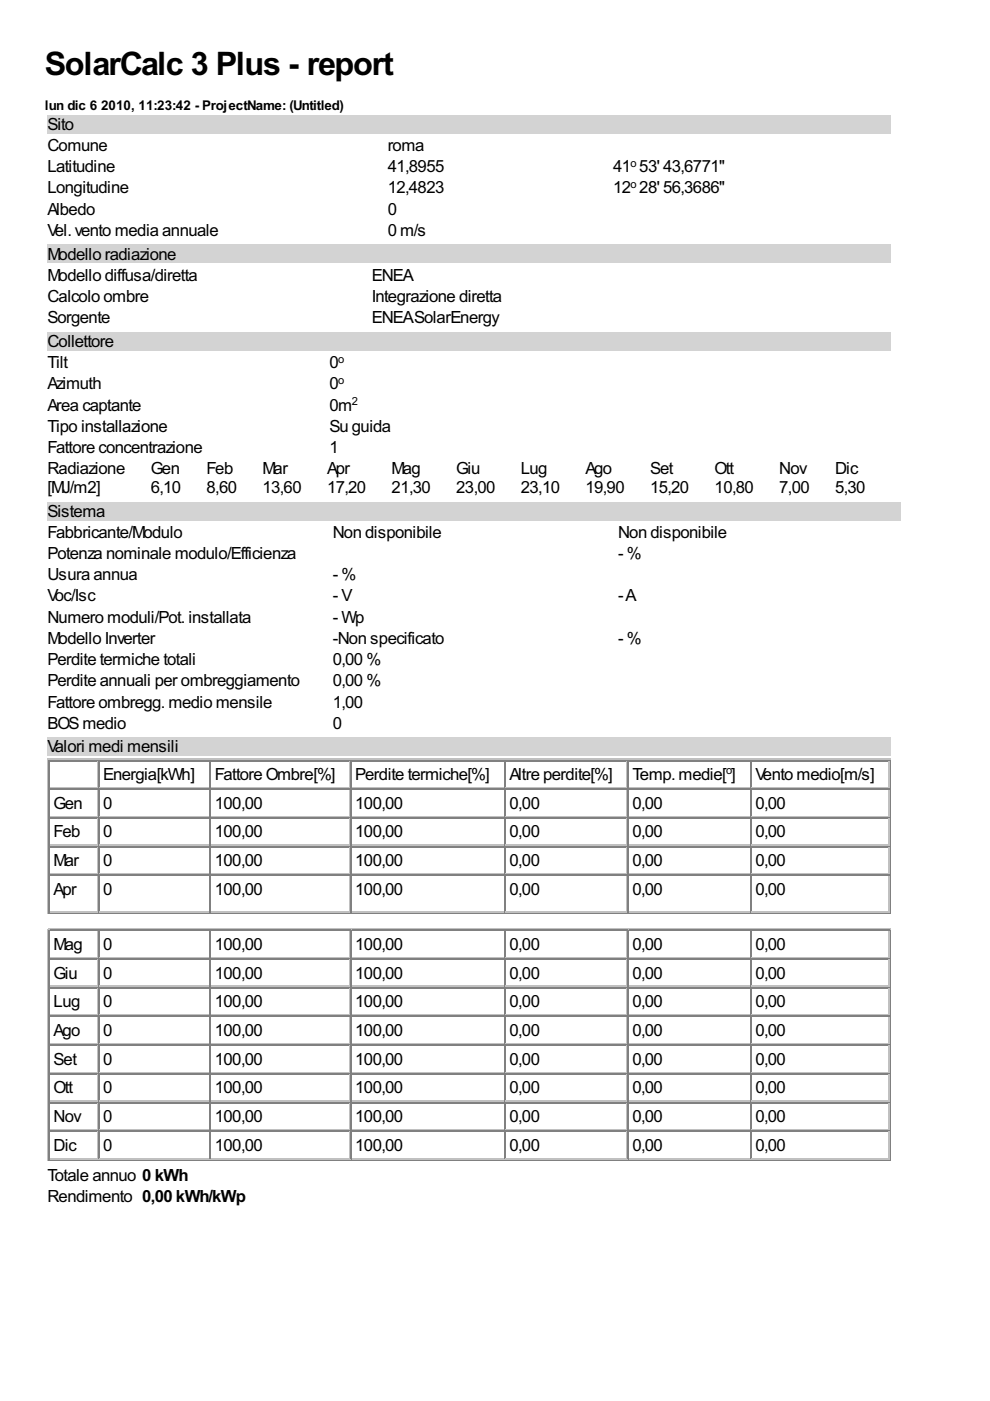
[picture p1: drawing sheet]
<svg xmlns="http://www.w3.org/2000/svg" width="210mm" height="297mm" viewBox="0 0 210 297" stroke-linecap="round" stroke-linejoin="round" font-family="sans-serif">
<defs><g id="words">
<text font-size="7.7" x="9.5" y="15.9">SolarCalc 3 Plus - report</text>
<g font-size="4">
<text x="10.1" y="27.5">Sito</text>
<text x="10.1" y="32">Comune</text>
<text x="82.2" y="32">roma</text>
<text x="10.1" y="36.5">Latitudine</text>
<text x="10.1" y="41">Longitudine</text>
<text x="82.2" y="36.5">41,8955</text>
<text x="82.2" y="41">12,4823</text>
<text x="130" y="36.5">41</text>
<text x="130" y="41">12</text>
<text x="135.5" y="36.5">53'43,6771''</text>
<text x="135.5" y="41">28'56,3686''</text>
<text x="10.1" y="45.5">Albedo</text>
<text x="82.2" y="45.5">0</text>
<text x="10.1" y="50">Vel.vento media annuale</text>
<text x="82.2" y="50">0 m/s</text>
<text x="10.1" y="55">Modello radiazione</text>
<text x="10.1" y="59.5">Modello diffusa/diretta</text>
<text x="78.8" y="59.5">ENEA</text>
<text x="10.1" y="64">Calcolo ombre</text>
<text x="78.8" y="64">Integrazione diretta</text>
<text x="10.1" y="68.5">Sorgente</text>
<text x="78.8" y="68.5">ENEASolarEnergy</text>
<text x="10.1" y="73.6">Collettore</text>
<text x="10.1" y="78.1">Tilt</text>
<text x="10.1" y="82.5">Azimuth</text>
<text x="69.8" y="78.1">0</text>
<text x="69.8" y="82.5">0</text>
<text x="10.1" y="87">Area captante</text>
<text x="69.8" y="87">0m</text>
<text x="10.1" y="91.5">Tipo installazione</text>
<text x="69.8" y="91.5">Su guida</text>
<text x="10.1" y="96">Fattore concentrazione</text>
<text x="10.1" y="100.5">Radiazione</text>
<text x="32" y="100.5">Gen</text>
<text x="43.8" y="100.5">Feb</text>
<text x="55.6" y="100.5">Mar</text>
<text x="69.3" y="100.5">Apr</text>
<text x="69.8" y="96">1</text>
<text x="83" y="100.5">Mag</text>
<text x="96.7" y="100.5">Giu</text>
<text x="110.4" y="100.5">Lug</text>
<text x="124.1" y="100.5">Ago</text>
<text x="137.8" y="100.5">Set</text>
<text x="151.5" y="100.5">Ott</text>
<text x="165.2" y="100.5">Nov</text>
<text x="177.1" y="100.5">Dic</text>
<text x="10.1" y="104.5">[MJ/m2]</text>
<text x="32" y="104.5">6,10</text>
<text x="43.8" y="104.5">8,60</text>
<text x="55.6" y="104.5">13,60</text>
<text x="69.3" y="104.5">17,20</text>
<text x="83" y="104.5">21,30</text>
<text x="96.7" y="104.5">23,00</text>
<text x="110.4" y="104.5">23,10</text>
<text x="124.1" y="104.5">19,90</text>
<text x="137.8" y="104.5">15,20</text>
<text x="151.5" y="104.5">10,80</text>
<text x="165.2" y="104.5">7,00</text>
<text x="177.1" y="104.5">5,30</text>
<text x="10.1" y="109.5">Sistema</text>
<text x="10.1" y="114">Fabbricante/Modulo</text>
<text x="10.1" y="118.5">Potenza nominale modulo/Efficienza</text>
<text x="70.6" y="114">Non disponibile</text>
<text x="131.1" y="114">Non disponibile</text>
<text x="131.1" y="118.5">- %</text>
<text x="10.1" y="123">Usura annua</text>
<text x="70.6" y="123">- %</text>
<text x="10.1" y="127.5">Voc/Isc</text>
<text x="70.6" y="127.5">- V</text>
<text x="131.1" y="127.5">-A</text>
<text x="10.1" y="132">Numero moduli/Pot.installata</text>
<text x="10.1" y="136.5">Modello Inverter</text>
<text x="70.6" y="132">- Wp</text>
<text x="70.6" y="136.5">-Non specificato</text>
<text x="131.1" y="136.5">- %</text>
<text x="10.1" y="141">Perdite termiche totali</text>
<text x="70.6" y="141">0,00 %</text>
<text x="10.1" y="145.5">Perdite annuali perombreggiamento</text>
<text x="70.6" y="145.5">0,00 %</text>
<text x="10.1" y="150">Fattore ombregg.medio mensile</text>
<text x="10.1" y="154.5">BOSmedio</text>
<text x="70.6" y="150">1,00</text>
<text x="70.6" y="154.5">0</text>
<text x="10.1" y="159.5">Valori medi mensili</text>
<text x="21.8" y="165.4">Energia[kWh]</text>
<text x="45.5" y="165.4">Fattore Ombre[%]</text>
<text x="75.3" y="165.4">Perdite termiche[%]</text>
<text x="108" y="165.4">Altre perdite[%]</text>
<text x="134.1" y="165.4">Temp.medie[ ]</text>
<text x="160.2" y="165.4">Vento medio[m/s]</text>
<text x="11.4" y="171.4">Gen</text>
<text x="21.8" y="171.4">0</text>
<text x="45.5" y="171.4">100,00</text>
<text x="75.3" y="171.4">100,00</text>
<text x="108" y="171.4">0,00</text>
<text x="134.1" y="171.4">0,00</text>
<text x="160.2" y="171.4">0,00</text>
<text x="11.4" y="177.5">Feb</text>
<text x="21.8" y="177.5">0</text>
<text x="45.5" y="177.5">100,00</text>
<text x="75.3" y="177.5">100,00</text>
<text x="108" y="177.5">0,00</text>
<text x="134.1" y="177.5">0,00</text>
<text x="160.2" y="177.5">0,00</text>
<text x="11.4" y="183.6">Mar</text>
<text x="21.8" y="183.6">0</text>
<text x="45.5" y="183.6">100,00</text>
<text x="75.3" y="183.6">100,00</text>
<text x="108" y="183.6">0,00</text>
<text x="134.1" y="183.6">0,00</text>
<text x="160.2" y="183.6">0,00</text>
<text x="11.4" y="189.7">Apr</text>
<text x="21.8" y="189.7">0</text>
<text x="45.5" y="189.7">100,00</text>
<text x="75.3" y="189.7">100,00</text>
<text x="108" y="189.7">0,00</text>
<text x="134.1" y="189.7">0,00</text>
<text x="160.2" y="189.7">0,00</text>
<text x="11.4" y="201.4">Mag</text>
<text x="21.8" y="201.4">0</text>
<text x="45.5" y="201.4">100,00</text>
<text x="75.3" y="201.4">100,00</text>
<text x="108" y="201.4">0,00</text>
<text x="134.1" y="201.4">0,00</text>
<text x="160.2" y="201.4">0,00</text>
<text x="11.4" y="207.5">Giu</text>
<text x="21.8" y="207.5">0</text>
<text x="45.5" y="207.5">100,00</text>
<text x="75.3" y="207.5">100,00</text>
<text x="108" y="207.5">0,00</text>
<text x="134.1" y="207.5">0,00</text>
<text x="160.2" y="207.5">0,00</text>
<text x="11.4" y="213.6">Lug</text>
<text x="21.8" y="213.6">0</text>
<text x="45.5" y="213.6">100,00</text>
<text x="75.3" y="213.6">100,00</text>
<text x="108" y="213.6">0,00</text>
<text x="134.1" y="213.6">0,00</text>
<text x="160.2" y="213.6">0,00</text>
<text x="11.4" y="219.7">Ago</text>
<text x="21.8" y="219.7">0</text>
<text x="45.5" y="219.7">100,00</text>
<text x="75.3" y="219.7">100,00</text>
<text x="108" y="219.7">0,00</text>
<text x="134.1" y="219.7">0,00</text>
<text x="160.2" y="219.7">0,00</text>
<text x="11.4" y="225.8">Set</text>
<text x="21.8" y="225.8">0</text>
<text x="45.5" y="225.8">100,00</text>
<text x="75.3" y="225.8">100,00</text>
<text x="108" y="225.8">0,00</text>
<text x="134.1" y="225.8">0,00</text>
<text x="160.2" y="225.8">0,00</text>
<text x="11.4" y="231.8">Ott</text>
<text x="21.8" y="231.8">0</text>
<text x="45.5" y="231.8">100,00</text>
<text x="75.3" y="231.8">100,00</text>
<text x="108" y="231.8">0,00</text>
<text x="134.1" y="231.8">0,00</text>
<text x="160.2" y="231.8">0,00</text>
<text x="11.4" y="237.9">Nov</text>
<text x="21.8" y="237.9">0</text>
<text x="45.5" y="237.9">100,00</text>
<text x="75.3" y="237.9">100,00</text>
<text x="108" y="237.9">0,00</text>
<text x="134.1" y="237.9">0,00</text>
<text x="160.2" y="237.9">0,00</text>
<text x="11.4" y="244">Dic</text>
<text x="21.8" y="244">0</text>
<text x="45.5" y="244">100,00</text>
<text x="75.3" y="244">100,00</text>
<text x="108" y="244">0,00</text>
<text x="134.1" y="244">0,00</text>
<text x="160.2" y="244">0,00</text>
<text x="10.1" y="250.4">Totale annuo 0 kWh</text>
<text x="10.1" y="254.9">Rendimento 0,00 kWh/kWp</text>
</g>
<g font-size="3.2">
<text x="9.5" y="23.3">lun dic 6</text>
<text x="21.4" y="23.3">2010, 11:23:42 - ProjectName: (Untitled)</text>
</g>
<g font-size="2.6">
<text x="133.7" y="35.3">o</text>
<text x="133.7" y="39.8">o</text>
<text x="71.7" y="76.9">o</text>
<text x="71.7" y="81.4">o</text>
<text x="74.6" y="85.9">2</text>
<text x="153.9" y="164.2">o</text>
</g>
</g></defs>
<g fill="#d3d3d3">
<path d="M10.1 24.3h178.8v4h-178.8z"/>
<path d="M10.1 24.3h5.5v4h-5.5z"/>
<path d="M10.1 51.9h178.8v3.9h-178.8z"/>
<path d="M10.1 51.9h27.2v3.9h-27.2z"/>
<path d="M10.1 70.4h178.8v3.9h-178.8z"/>
<path d="M10.1 70.4h14v3.9h-14z"/>
<path d="M10.1 106.4h180.9v3.9h-180.9z"/>
<path d="M10.1 106.4h12.1v3.9h-12.1z"/>
<path d="M10.1 156.4h178.8v3.9h-178.8z"/>
<path d="M10.1 156.4h27.7v3.9h-27.7z"/>
</g>
<g fill="none" stroke="#c0c0c0" stroke-width=".26">
<path d="M10.2 160.9v32.8M10.3 161h178.6M10.6 167.1h10.3M10.6 173.2h10.3M10.6 179.3h10.3M20.8 161.4v5.6M20.8 167.5v5.5M20.8 173.6v5.5M20.8 179.7v5.5M21.2 167.1h53.1M21.2 173.2h53.1M21.2 179.3h53.1"/>
<path d="M44.6 161.4v5.6M44.6 167.5v5.5M44.6 173.6v5.5M44.6 179.7v5.5M74.2 161.4v5.6M74.2 167.5v5.5M74.2 173.6v5.5M74.2 179.7v5.5M74.6 167.1h58.5M74.6 173.2h58.5M74.6 179.3h58.5M107 161.4v5.6"/>
<path d="M107 167.5v5.5M107 173.6v5.5M107 179.7v5.5M133 161.4v5.6M133 167.5v5.5M133 173.6v5.5M133 179.7v5.5M133.3 167.1h55.3M133.3 173.2h55.3M133.3 179.3h55.3M159.1 161.4v5.6M159.1 167.5v5.5"/>
<path d="M159.1 173.6v5.5M159.1 179.7v5.5M188.5 161.4v5.6M188.5 167.5v5.5M188.5 173.6v5.5M188.5 179.7v5.5M10.2 196.9v49.2M10.3 197h178.6M10.6 185.3h10.3M10.6 193.3h10.3M20.8 185.7v7.4M20.8 197.4v5.5"/>
<path d="M21.2 185.3h53.1M21.2 193.3h53.1M44.6 185.7v7.4M44.6 197.4v5.5M74.2 185.7v7.4M74.2 197.4v5.5M74.6 185.3h58.5M74.6 193.3h58.5M107 185.7v7.4M107 197.4v5.5M133 185.7v7.4M133 197.4v5.5"/>
<path d="M133.3 185.3h55.3M133.3 193.3h55.3M159.1 185.7v7.4M159.1 197.4v5.5M188.5 185.7v7.4M188.5 197.4v5.5M10.6 203.1h10.3M10.6 209.2h10.3M10.6 215.2h10.3M20.8 203.5v5.5M20.8 209.5v5.6M20.8 215.6v5.6"/>
<path d="M21.2 203.1h53.1M21.2 209.2h53.1M21.2 215.2h53.1M44.6 203.5v5.5M44.6 209.5v5.6M44.6 215.6v5.6M74.2 203.5v5.5M74.2 209.5v5.6M74.2 215.6v5.6M74.6 203.1h58.5M74.6 209.2h58.5M74.6 215.2h58.5"/>
<path d="M107 203.5v5.5M107 209.5v5.6M107 215.6v5.6M133 203.5v5.5M133 209.5v5.6M133 215.6v5.6M133.3 203.1h55.3M133.3 209.2h55.3M133.3 215.2h55.3M159.1 203.5v5.5M159.1 209.5v5.6M159.1 215.6v5.6"/>
<path d="M188.5 203.5v5.5M188.5 209.5v5.6M188.5 215.6v5.6M10.6 221.3h10.3M10.6 227.4h10.3M10.6 233.5h10.3M10.6 239.6h10.3M20.8 221.7v5.6M20.8 227.8v5.6M20.8 233.9v5.5M20.8 240v5.5M21.2 221.3h53.1"/>
<path d="M21.2 227.4h53.1M21.2 233.5h53.1M21.2 239.6h53.1M44.6 221.7v5.6M44.6 227.8v5.6M44.6 233.9v5.5M44.6 240v5.5M74.2 221.7v5.6M74.2 227.8v5.6M74.2 233.9v5.5M74.2 240v5.5M74.6 221.3h58.5"/>
<path d="M74.6 227.4h58.5M74.6 233.5h58.5M74.6 239.6h58.5M107 221.7v5.6M107 227.8v5.6M107 233.9v5.5M107 240v5.5M133 221.7v5.6M133 227.8v5.6M133 233.9v5.5M133 240v5.5M133.3 221.3h55.3"/>
<path d="M133.3 227.4h55.3M133.3 233.5h55.3M133.3 239.6h55.3M159.1 221.7v5.6M159.1 227.8v5.6M159.1 233.9v5.5M159.1 240v5.5M188.5 221.7v5.6M188.5 227.8v5.6M188.5 233.9v5.5M188.5 240v5.5M10.6 245.7h10.3"/>
<path d="M21.2 245.7h53.1M74.6 245.7h58.5M133.3 245.7h55.3"/>
</g>
<g fill="none" stroke="#808080" stroke-width=".26">
<path d="M10.5 161.1v32.3M10.6 161.3h10.3M10.6 167.3h10.3M10.6 173.4h10.3M10.6 179.5h10.3M21 161.1v32.3M21.2 161.3h53.1M21.2 167.3h53.1M21.2 173.4h53.1M21.2 179.5h53.1M44.6 161.1v32.3M74.5 161.1v32.3"/>
<path d="M74.6 161.3h58.5M74.6 167.3h58.5M74.6 173.4h58.5M74.6 179.5h58.5M107 161.1v32.3M133.2 161.1v32.3M133.3 161.3h55.3M133.3 167.3h55.3M133.3 173.4h55.3M133.3 179.5h55.3M159.1 161.1v32.3M188.8 161.1v32.4"/>
<path d="M10.3 193.6h178.6M10.5 197.1v48.7M10.6 185.6h10.3M10.6 197.2h10.3M21 197.1v48.7M21.2 185.6h53.1M21.2 197.2h53.1M44.6 197.1v48.7M74.5 197.1v48.7M74.6 185.6h58.5M74.6 197.2h58.5M107 197.1v48.7"/>
<path d="M133.2 197.1v48.7M133.3 185.6h55.3M133.3 197.2h55.3M159.1 197.1v48.7M188.8 197.2v48.6M10.6 203.3h10.3M10.6 209.4h10.3M10.6 215.5h10.3M21.2 203.3h53.1M21.2 209.4h53.1M21.2 215.5h53.1M74.6 203.3h58.5"/>
<path d="M74.6 209.4h58.5M74.6 215.5h58.5M133.3 203.3h55.3M133.3 209.4h55.3M133.3 215.5h55.3M10.6 221.6h10.3M10.6 227.7h10.3M10.6 233.8h10.3M10.6 239.8h10.3M21.2 221.6h53.1M21.2 227.7h53.1M21.2 233.8h53.1"/>
<path d="M21.2 239.8h53.1M74.6 221.6h58.5M74.6 227.7h58.5M74.6 233.8h58.5M74.6 239.8h58.5M133.3 221.6h55.3M133.3 227.7h55.3M133.3 233.8h55.3M133.3 239.8h55.3M10.3 245.9h178.6"/>
</g>
<use href="#words"/>
</svg>
